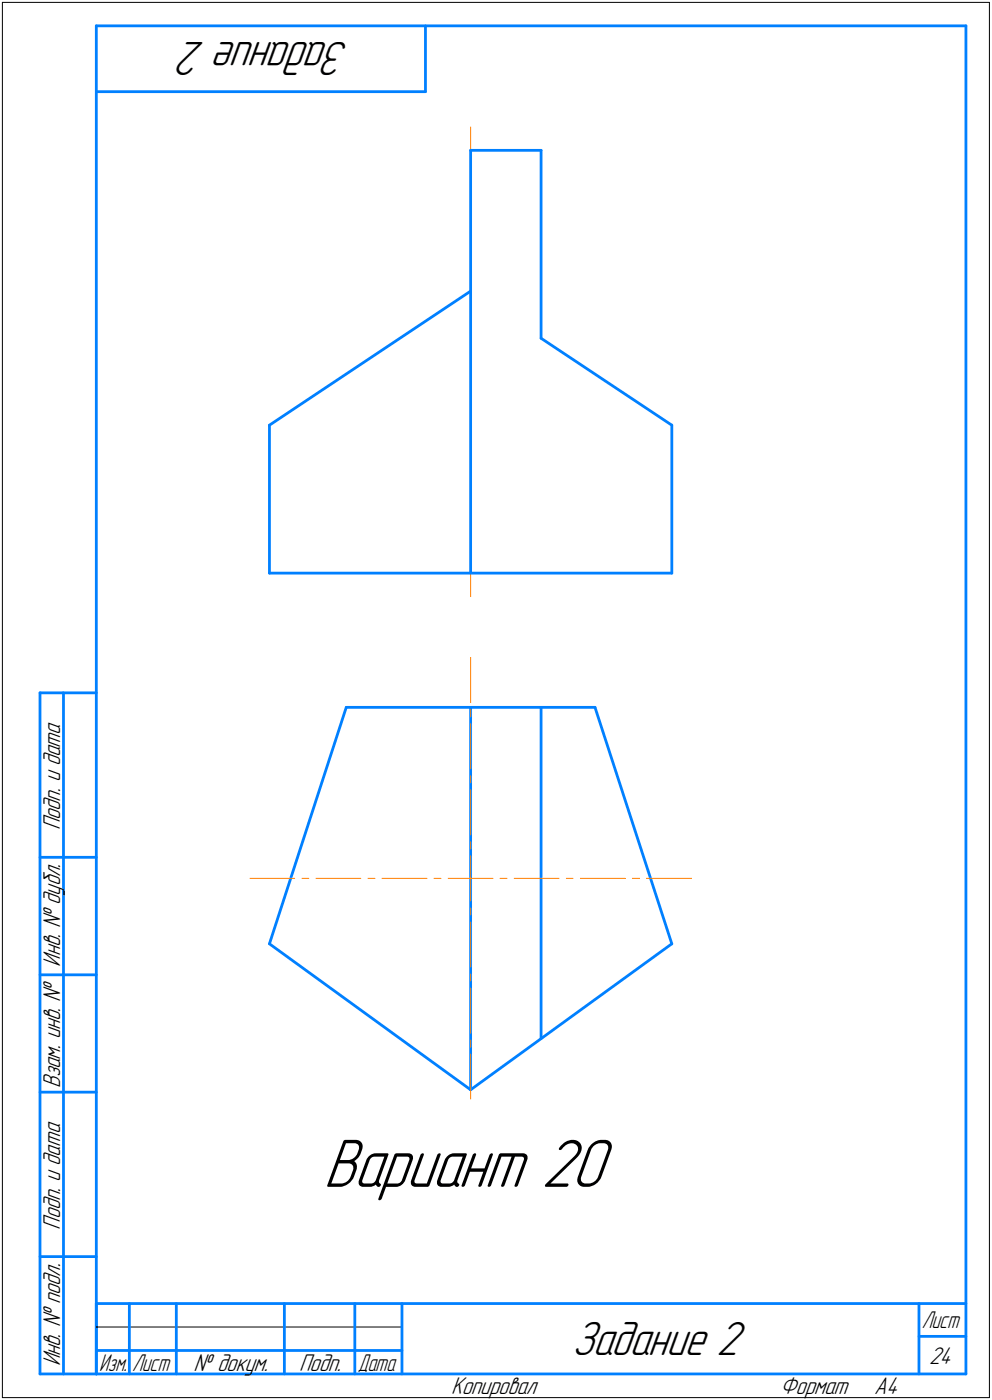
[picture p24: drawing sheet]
<svg xmlns="http://www.w3.org/2000/svg" width="211mm" height="298mm" viewBox="0 0 211 298" stroke-linecap="round" stroke-linejoin="round" font-family="sans-serif">
<defs><g id="words">
<text font-size="15.6" x="68.8" y="252.7">Вариант 20</text>
<g font-size="10.9">
<text x="74.4" y="9" transform="rotate(-180 74.4 9)">Задание 2</text>
<text x="121.6" y="288.5">Задание 2</text>
</g>
<g font-size="5.5">
<text x="12.8" y="176.7" transform="rotate(-90 12.8 176.7)">Подп. и дата</text>
<text x="12.8" y="205.8" transform="rotate(-90 12.8 205.8)">Инв. № дубл.</text>
<text x="12.8" y="231.6" transform="rotate(-90 12.8 231.6)">Взам. инв. №</text>
<text x="12.8" y="261.7" transform="rotate(-90 12.8 261.7)">Подп. и дата</text>
<text x="12.8" y="290.8" transform="rotate(-90 12.8 290.8)">Инв. № подл.</text>
<text x="41.2" y="291.8">№ докум.</text>
<text x="63.6" y="291.8">Подп.</text>
<text x="197.6" y="290.3">24</text>
<text x="96" y="296.8">Копировал</text>
<text x="166" y="296.8">Формат</text>
<text x="186" y="296.8">A4</text>
</g>
<g font-size="5.4">
<text x="196.1" y="282.8">Лист</text>
<text x="21.1" y="291.8">Изм.</text>
<text x="28.1" y="291.8">Лист</text>
<text x="76.1" y="291.8">Дата</text>
</g>
</g></defs>
<g fill="none" stroke="#0080ff" stroke-width=".59">
<path d="M20.5 5.5v287zM20.5 5.5h185zM20.5 19.5h70zM90.5 5.5v14zM205.5 5.5v287zM100.1 32h15zM100.1 32v90zM115.1 32v40zM115.1 72l27.8 18.5zM57.3 90.5l42.8-28.5zM57.3 90.5v31.5zM142.9 90.5v31.5z"/>
<path d="M57.3 122h85.6zM8.5 147.5v145zM8.5 147.5h12zM13.5 147.5v145zM73.7 150.6h52.9zM73.7 150.6l-16.4 50.3zM100.1 150.6v81.4zM115.1 150.6v70.5zM126.6 150.6l16.3 50.3zM8.5 182.5h12zM8.5 207.5h12zM57.3 200.9l42.8 31.1z"/>
<path d="M8.5 232.5h12zM100.1 232l42.8-31.1zM8.5 267.5h12zM20.5 277.5h185zM20.5 277.5v15zM27.5 277.5v15zM37.5 277.5v15zM60.5 277.5v15zM75.5 277.5v15zM85.5 277.5v15zM195.5 277.5v15zM8.5 292.5h12z"/>
<path d="M20.5 292.5h185zM20.5 287.5h7zM27.5 287.5h10zM37.5 287.5h23zM60.5 287.5h15zM75.5 287.5h10zM195.5 284.5h10z"/>
</g>
<g fill="none" stroke="#ff8000" stroke-width=".21">
<path d="M100.1 27v16.4zM100.1 47.9v16.4zM100.1 44.9v1.5zM100.1 68.8v16.4zM100.1 65.8v1.5zM100.1 89.7v16.4zM100.1 86.7v1.5zM100.1 110.6v16.4zM100.1 107.6v1.5zM100.1 140v9.6zM100.1 151v1.6zM100.1 154.1v9.5z"/>
<path d="M100.1 165.1v1.5zM100.1 168.1v9.6zM100.1 179.2v1.5zM53.1 187h9.6zM64.2 187h1.5zM67.2 187h9.6zM78.3 187h1.5zM81.2 187h9.6zM92.3 187h1.5zM95.3 187h4.8zM100.1 196.3v9.6zM100.1 193.3v1.5z"/>
<path d="M100.1 187v4.8zM100.1 182.2v4.8zM100.1 187h4.8zM106.4 187h1.5zM109.4 187h9.6zM120.5 187h1.5zM123.5 187h9.6zM134.5 187h1.6zM137.5 187h9.6zM100.1 210.4v9.5zM100.1 207.3v1.5zM100.1 224.4v9.6z"/>
<path d="M100.1 221.4v1.5z"/>
</g>
<path d="M68.8 241.5h62.6zM68.8 241.5h62.6zM68.8 241.6h62.6zM68.8 241.6h62.6zM68.8 241.6h62.6zM68.8 241.7h62.6zM68.8 241.7h62.6zM68.8 241.8h62.6zM68.8 241.8h62.6zM68.8 241.9h62.6zM68.8 241.9h62.6zM68.8 241.9h62.6zM68.8 242h62.6zM68.8 242h62.6zM68.8 242.1h62.6zM68.8 242.1h62.6zM68.8 242.1h62.6zM68.8 242.2h62.6zM68.8 242.2h62.6zM68.8 242.3h62.6zM68.8 242.3h62.6zM68.8 242.4h62.6zM68.8 242.4h62.6zM68.8 242.4h62.6zM68.8 242.5h62.6zM68.8 242.5h62.6zM68.8 242.6h62.6zM68.8 242.6h62.6zM68.8 242.7h62.6zM68.8 242.7h62.6zM68.8 242.7h62.6zM68.8 242.8h62.6zM68.8 242.8h62.6zM68.8 242.9h62.6zM68.8 242.9h62.6zM68.8 243h62.6zM68.8 243h62.6zM68.8 243h62.6zM68.8 243.1h62.6zM68.8 243.1h62.6zM68.8 243.2h62.6zM68.8 243.2h62.6zM68.8 243.2h62.6zM68.8 243.3h62.6zM68.8 243.3h62.6zM68.8 243.4h62.6zM68.8 243.4h62.6zM68.8 243.5h62.6zM68.8 243.5h62.6zM68.8 243.5h62.6zM68.8 243.6h62.6zM68.8 243.6h62.6zM68.8 243.7h62.6zM68.8 243.7h62.6zM68.8 243.8h62.6zM68.8 243.8h62.6zM68.8 243.8h62.6zM68.8 243.9h62.6zM68.8 243.9h62.6zM68.8 244h62.6zM68.8 244h62.6zM68.8 244.1h62.6zM68.8 244.1h62.6zM68.8 244.1h62.6zM68.8 244.2h62.6zM68.8 244.2h62.6zM68.8 244.3h62.6zM68.8 244.3h62.6zM68.8 244.3h62.6zM68.8 244.4h62.6zM68.8 244.4h62.6zM68.8 244.5h62.6zM68.8 244.5h62.6zM68.8 244.6h62.6zM68.8 244.6h62.6zM68.8 244.6h62.6zM68.8 244.7h62.6zM68.8 244.7h62.6zM68.8 244.8h62.6zM68.8 244.8h62.6zM68.8 244.9h62.6zM68.8 244.9h62.6zM68.8 244.9h62.6zM68.8 245h62.6zM68.8 245h62.6zM68.8 245.1h62.6zM68.8 245.1h62.6zM68.8 245.2h62.6zM68.8 245.2h62.6zM68.8 245.2h62.6zM68.8 245.3h62.6zM68.8 245.3h62.6zM68.8 245.4h62.6zM68.8 245.4h62.6zM68.8 245.4h62.6zM68.8 245.5h62.6zM68.8 245.5h62.6zM68.8 245.6h62.6zM68.8 245.6h62.6zM68.8 245.7h62.6zM68.8 245.7h62.6zM68.8 245.7h62.6zM68.8 245.8h62.6zM68.8 245.8h62.6zM68.8 245.9h62.6zM68.8 245.9h62.6zM68.8 246h62.6zM68.8 246h62.6zM68.8 246h62.6zM68.8 246.1h62.6zM68.8 246.1h62.6zM68.8 246.2h62.6zM68.8 246.2h62.6zM68.8 246.3h62.6zM68.8 246.3h62.6zM68.8 246.3h62.6zM68.8 246.4h62.6zM68.8 246.4h62.6zM68.8 246.5h62.6zM68.8 246.5h62.6zM68.8 246.5h62.6zM68.8 246.6h62.6zM68.8 246.6h62.6zM68.8 246.7h62.6zM68.8 246.7h62.6zM68.8 246.8h62.6zM68.8 246.8h62.6zM68.8 246.8h62.6zM68.8 246.9h62.6zM68.8 246.9h62.6zM68.8 247h62.6zM68.8 247h62.6zM68.8 247.1h62.6zM68.8 247.1h62.6zM68.8 247.1h62.6zM68.8 247.2h62.6zM68.8 247.2h62.6zM68.8 247.3h62.6zM68.8 247.3h62.6zM68.8 247.4h62.6zM68.8 247.4h62.6zM68.8 247.4h62.6zM68.8 247.5h62.6zM68.8 247.5h62.6zM68.8 247.6h62.6zM68.8 247.6h62.6zM68.8 247.6h62.6zM68.8 247.7h62.6zM68.8 247.7h62.6zM68.8 247.8h62.6zM68.8 247.8h62.6zM68.8 247.9h62.6zM68.8 247.9h62.6zM68.8 247.9h62.6zM68.8 248h62.6zM68.8 248h62.6zM68.8 248.1h62.6zM68.8 248.1h62.6zM68.8 248.2h62.6zM68.8 248.2h62.6zM68.8 248.2h62.6zM68.8 248.3h62.6zM68.8 248.3h62.6zM68.8 248.4h62.6zM68.8 248.4h62.6zM68.8 248.5h62.6zM68.8 248.5h62.6zM68.8 248.5h62.6zM68.8 248.6h62.6zM68.8 248.6h62.6zM68.8 248.7h62.6zM68.8 248.7h62.6zM68.8 248.8h62.6zM68.8 248.8h62.6zM68.8 248.8h62.6zM68.8 248.9h62.6zM68.8 248.9h62.6zM68.8 249h62.6zM68.8 249h62.6zM68.8 249h62.6zM68.8 249.1h62.6zM68.8 249.1h62.6zM68.8 249.2h62.6zM68.8 249.2h62.6zM68.8 249.3h62.6zM68.8 249.3h62.6zM68.8 249.3h62.6zM68.8 249.4h62.6zM68.8 249.4h62.6zM68.8 249.5h62.6zM68.8 249.5h62.6zM68.8 249.6h62.6zM68.8 249.6h62.6zM68.8 249.6h62.6zM68.8 249.7h62.6zM68.8 249.7h62.6zM68.8 249.8h62.6zM68.8 249.8h62.6zM68.8 249.9h62.6zM68.8 249.9h62.6zM68.8 249.9h62.6zM68.8 250h62.6zM68.8 250h62.6zM68.8 250.1h62.6zM68.8 250.1h62.6zM68.8 250.1h62.6zM68.8 250.2h62.6zM68.8 250.2h62.6zM68.8 250.3h62.6zM68.8 250.3h62.6zM68.8 250.4h62.6zM68.8 250.4h62.6zM68.8 250.4h62.6zM68.8 250.5h62.6zM68.8 250.5h62.6zM68.8 250.6h62.6zM68.8 250.6h62.6zM68.8 250.7h62.6zM68.8 250.7h62.6zM68.8 250.7h62.6zM68.8 250.8h62.6zM68.8 250.8h62.6zM68.8 250.9h62.6zM68.8 250.9h62.6zM68.8 251h62.6zM68.8 251h62.6zM68.8 251h62.6zM68.8 251.1h62.6zM68.8 251.1h62.6zM68.8 251.2h62.6zM68.8 251.2h62.6zM68.8 251.2h62.6zM68.8 251.3h62.6zM68.8 251.3h62.6zM68.8 251.4h62.6zM68.8 251.4h62.6zM68.8 251.5h62.6zM68.8 251.5h62.6zM68.8 251.5h62.6zM68.8 251.6h62.6zM68.8 251.6h62.6zM68.8 251.7h62.6zM68.8 251.7h62.6zM68.8 251.8h62.6zM68.8 251.8h62.6zM68.8 251.8h62.6zM68.8 251.9h62.6zM68.8 251.9h62.6zM68.8 252h62.6zM68.8 252h62.6zM68.8 252.1h62.6zM68.8 252.1h62.6zM68.8 252.1h62.6zM68.8 252.2h62.6zM68.8 252.2h62.6zM68.8 252.3h62.6zM68.8 252.3h62.6zM68.8 252.3h62.6zM68.8 252.4h62.6zM68.8 252.4h62.6zM68.8 252.5h62.6zM68.8 252.5h62.6zM68.8 252.6h62.6zM68.8 252.6h62.6zM68.8 252.6h62.6zM68.8 252.7h62.6zM68.8 252.7h62.6zM68.8 252.8h62.6zM68.8 252.8h62.6zM68.8 252.9h62.6zM68.8 252.9h62.6zM68.8 252.9h62.6zM68.8 253h62.6zM68.8 253h62.6zM68.8 253.1h62.6zM68.8 253.1h62.6zM68.8 253.2h62.6zM68.8 253.2h62.6zM68.8 253.2h62.6zM68.8 253.3h62.6zM68.8 253.3h62.6zM68.8 253.4h62.6zM68.8 253.4h62.6zM68.8 253.4h62.6zM68.8 253.5h62.6zM68.8 253.5h62.6zM68.8 253.6h62.6zM68.8 253.6h62.6zM68.8 253.7h62.6zM68.8 253.7h62.6zM68.8 253.7h62.6zM68.8 253.8h62.6zM68.8 253.8h62.6zM68.8 253.9h62.6zM68.8 253.9h62.6zM68.8 254h62.6zM68.8 254h62.6zM68.8 254h62.6zM68.8 254.1h62.6zM68.8 254.1h62.6zM68.8 254.2h62.6zM68.8 254.2h62.6zM68.8 254.3h62.6zM68.8 254.3h62.6zM68.8 254.3h62.6zM68.8 254.4h62.6zM68.8 254.4h62.6zM68.8 254.5h62.6zM68.8 254.5h62.6zM68.8 254.6h62.6zM68.8 254.6h62.6zM68.8 254.6h62.6zM68.8 254.7h62.6zM68.8 254.7h62.6zM68.8 254.8h62.6zM68.8 254.8h62.6zM68.8 254.8h62.6zM68.8 254.9h62.6zM68.8 254.9h62.6zM68.8 255h62.6zM68.8 255h62.6zM68.8 255.1h62.6zM68.8 255.1h62.6zM68.8 255.1h62.6zM68.8 255.2h62.6zM68.8 255.2h62.6zM68.8 255.3h62.6zM68.8 255.3h62.6zM68.8 255.4h62.6zM68.8 255.4h62.6zM68.8 255.4h62.6zM68.8 255.5h62.6zM68.8 255.5h62.6zM68.8 255.6h62.6zM68.8 255.6h62.6zM68.8 255.7h62.6zM68.8 255.7h62.6z" fill="#fff" stroke="#fff" stroke-width=".21"/>
<path d="M.5 .5v297zM.5 .5h210zM210.5 .5v297zM.5 297.5h210zM20.5 282.5h65z" fill="none" stroke="#000" stroke-width=".21"/>
<use href="#words"/>
</svg>
